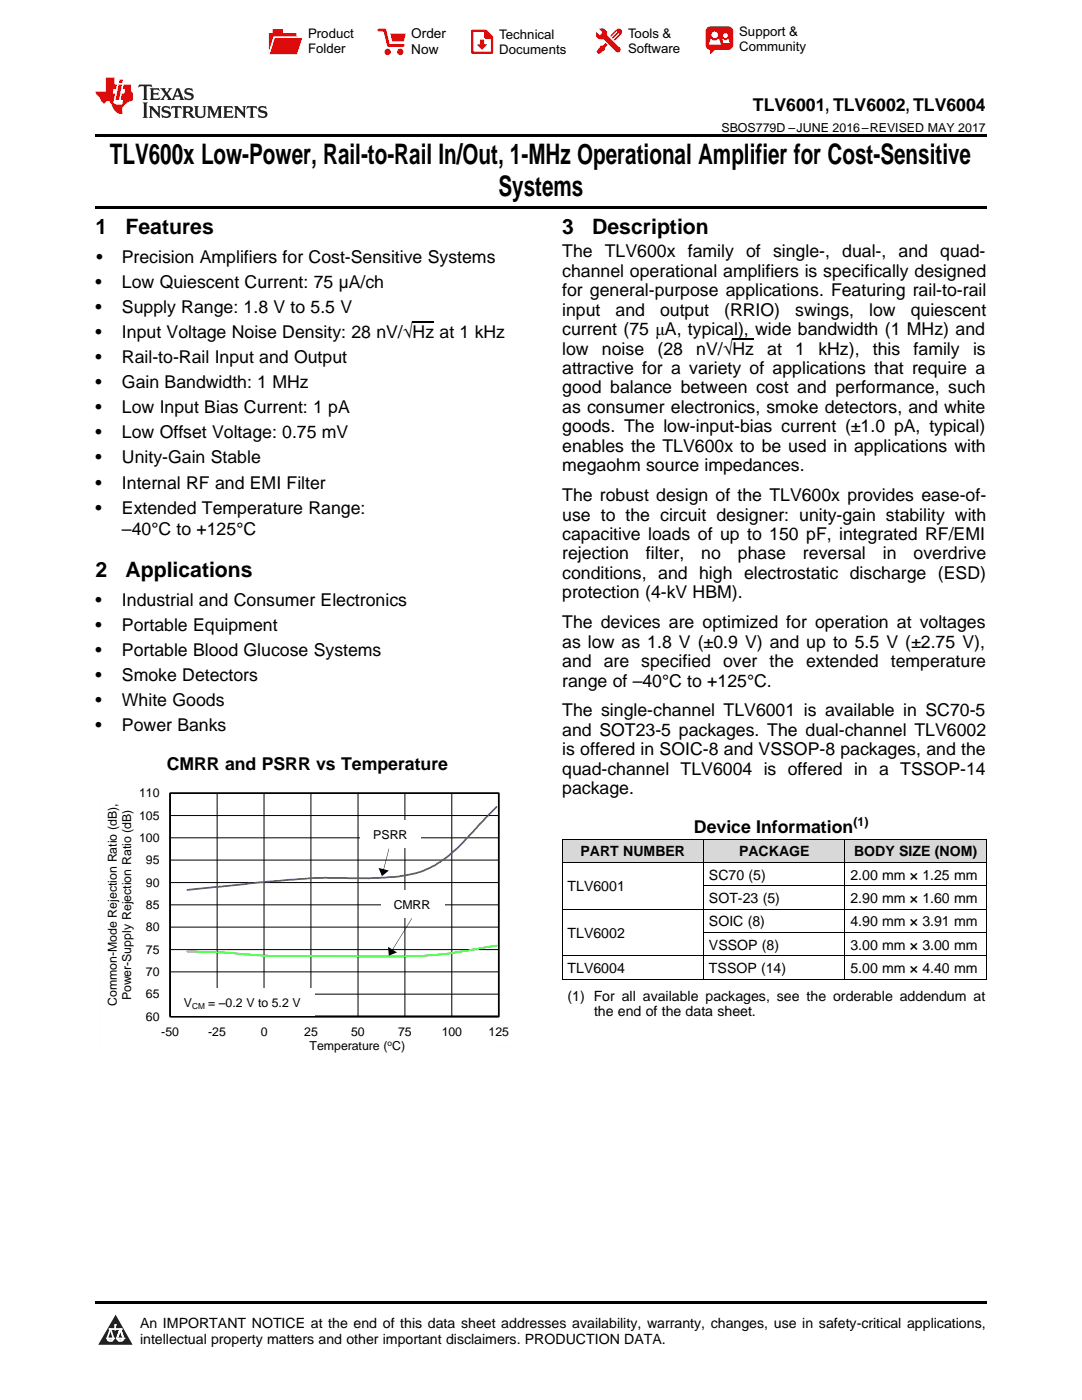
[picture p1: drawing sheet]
<svg xmlns="http://www.w3.org/2000/svg" width="216mm" height="279mm" viewBox="0 0 216 279" stroke-linecap="round" stroke-linejoin="round" font-family="sans-serif">
<defs><g id="words">
<g font-size="5.6">
<text x="21.9" y="32.8">TLV600x Low-Power, Rail-to-Rail In/Out, 1-MHz Operational Amplifier for Cost-Sensitive</text>
<text x="99.4" y="39.2">Systems</text>
</g>
<g font-size="4.2">
<text x="19" y="46.7">1</text>
<text x="25" y="46.7">Features</text>
<text x="112.2" y="46.7">3</text>
<text x="118.2" y="46.7">Description</text>
<text x="19" y="115.2">2</text>
<text x="25" y="115.2">Applications</text>
</g>
<g font-size="3.5">
<text x="150.2" y="22.2">TLV6001, TLV6002, TLV6004</text>
<text x="19.2" y="52.4">•</text>
<text x="24.3" y="52.4">Precision Amplifiers for Cost-Sensitive Systems</text>
<text x="112.2" y="51.4">The TLV600x family of single-, dual-, and quad-</text>
<text x="19" y="57.4">•</text>
<text x="24.3" y="57.4">Low Quiescent Current: 75 µA/ch</text>
<text x="112.2" y="55.2">channel operational amplifiers is specifically designed</text>
<text x="112.2" y="59.1">for general-purpose applications. Featuring rail-to-rail</text>
<text x="19" y="62.4">•</text>
<text x="24.3" y="62.4">Supply Range: 1.8 V to 5.5 V</text>
<text x="112.2" y="63">input</text>
<text x="122.8" y="63">and</text>
<text x="131.7" y="63">output</text>
<text x="144.5" y="63">(RRIO)</text>
<text x="158.7" y="63">swings,</text>
<text x="173.4" y="63">low</text>
<text x="181.7" y="63">quiescent</text>
<text x="19" y="67.5">•</text>
<text x="24.3" y="67.5">Input Voltage Noise Density: 28 nV/√Hz at 1 kHz</text>
<text x="112.2" y="66.9">current (75 μA, typical), wide bandwidth (1 MHz) and</text>
<text x="112.2" y="70.8">low</text>
<text x="120.1" y="70.8">noise</text>
<text x="131.2" y="70.8">(28</text>
<text x="138.9" y="70.8">nV/√Hz</text>
<text x="153.1" y="70.8">at</text>
<text x="158.7" y="70.8">1</text>
<text x="163.3" y="70.8">kHz),</text>
<text x="174.2" y="70.8">this</text>
<text x="182.3" y="70.8">family</text>
<text x="194.2" y="70.8">is</text>
<text x="19" y="72.5">•</text>
<text x="19" y="77.5">•</text>
<text x="24.3" y="72.5">Rail-to-Rail Input and Output</text>
<text x="24.3" y="77.5">Gain Bandwidth: 1 MHz</text>
<text x="112.2" y="74.6">attractive for a variety of applications that require a</text>
<text x="19" y="82.5">•</text>
<text x="24.3" y="82.5">Low Input Bias Current: 1 pA</text>
<text x="112.2" y="78.5">good balance between cost and performance, such</text>
<text x="112.2" y="82.4">as consumer electronics, smoke detectors, and white</text>
<text x="19" y="87.5">•</text>
<text x="24.3" y="87.5">Low Offset Voltage: 0.75 mV</text>
<text x="112.2" y="86.3">goods. The low-input-bias current (±1.0 pA, typical)</text>
<text x="19" y="92.5">•</text>
<text x="24.3" y="92.5">Unity-Gain Stable</text>
<text x="112.2" y="90.2">enables the TLV600x to be used in applications with</text>
<text x="112.2" y="94.1">megaohm source impedances.</text>
<text x="19" y="97.5">•</text>
<text x="24.3" y="97.5">Internal RF and EMI Filter</text>
<text x="112.2" y="100">The robust design of the TLV600x provides ease-of-</text>
<text x="19" y="102.5">•</text>
<text x="24.3" y="102.5">Extended Temperature Range:</text>
<text x="24.3" y="106.8">–40°C to +125°C</text>
<text x="112.2" y="103.9">use to the circuit designer: unity-gain stability with</text>
<text x="112.2" y="107.8">capacitive loads of up to 150 pF, integrated RF/EMI</text>
<text x="112.2" y="111.7">rejection</text>
<text x="128.9" y="111.7">filter,</text>
<text x="139.9" y="111.7">no</text>
<text x="147.2" y="111.7">phase</text>
<text x="160.2" y="111.7">reversal</text>
<text x="176.2" y="111.7">in</text>
<text x="182.3" y="111.7">overdrive</text>
<text x="112.2" y="115.5">conditions, and high electrostatic discharge (ESD)</text>
<text x="112.2" y="119.4">protection (4-kV HBM).</text>
<text x="19" y="120.9">•</text>
<text x="19" y="125.9">•</text>
<text x="24.3" y="120.9">Industrial and Consumer Electronics</text>
<text x="24.3" y="125.9">Portable Equipment</text>
<text x="112.2" y="125.4">The devices are optimized for operation at voltages</text>
<text x="19" y="130.9">•</text>
<text x="24.3" y="130.9">Portable Blood Glucose Systems</text>
<text x="112.2" y="129.3">as low as 1.8 V (±0.9 V) and up to 5.5 V (±2.75 V),</text>
<text x="19" y="135.9">•</text>
<text x="24.3" y="135.9">Smoke Detectors</text>
<text x="112.2" y="133.1">and are specified over the extended temperature</text>
<text x="112.2" y="137">range of –40°C to +125°C.</text>
<text x="19" y="140.9">•</text>
<text x="24.3" y="140.9">White Goods</text>
<text x="112.2" y="143">The single-channel TLV6001 is available in SC70-5</text>
<text x="19" y="145.9">•</text>
<text x="24.3" y="145.9">Power Banks</text>
<text x="112.2" y="146.9">and SOT23-5 packages. The dual-channel TLV6002</text>
<text x="33.3" y="153.7">CMRR and PSRR vs Temperature</text>
<text x="112.2" y="150.7">is offered in SOIC-8 and VSSOP-8 packages, and the</text>
<text x="112.2" y="154.6">quad-channel TLV6004 is offered in a TSSOP-14</text>
<text x="112.2" y="158.5">package.</text>
<text x="138.5" y="166.2">Device Information</text>
</g>
<g font-size="2.8">
<text x="115.8" y="170.9">PART NUMBER</text>
<text x="147.5" y="170.9">PACKAGE</text>
<text x="170.4" y="170.9">BODY SIZE (NOM)</text>
<text x="113.2" y="177.9">TLV6001</text>
<text x="141.5" y="175.5">SC70 (5)</text>
<text x="169.7" y="175.5">2.00 mm × 1.25 mm</text>
<text x="141.5" y="180.2">SOT-23 (5)</text>
<text x="141.5" y="184.9">SOIC (8)</text>
<text x="169.7" y="180.2">2.90 mm × 1.60 mm</text>
<text x="169.7" y="184.9">4.90 mm × 3.91 mm</text>
<text x="113.2" y="187.2">TLV6002</text>
<text x="141.5" y="189.5">VSSOP (8)</text>
<text x="169.7" y="189.5">3.00 mm × 3.00 mm</text>
<text x="113.2" y="194.2">TLV6004</text>
<text x="141.5" y="194.2">TSSOP (14)</text>
<text x="169.7" y="194.2">5.00 mm × 4.40 mm</text>
<text x="113.2" y="199.7">(1) For all available packages, see the orderable addendum at</text>
<text x="118.5" y="202.8">the end of the data sheet.</text>
<text x="27.9" y="265">An IMPORTANT NOTICE at the end of this data sheet addresses availability, warranty, changes, use in safety-critical applications,</text>
<text x="27.9" y="268.2">intellectual property matters and other important disclaimers. PRODUCTION DATA.</text>
</g>
<g font-size="2.7">
<text x="82.1" y="7.7">Order</text>
<text x="82.1" y="10.7">Now</text>
</g>
<g font-size="2.6">
<text x="61.5" y="7.6">Product</text>
<text x="61.5" y="10.6">Folder</text>
<text x="99.6" y="7.8">Technical</text>
<text x="99.6" y="10.8">Documents</text>
<text x="125.3" y="7.6">Tools &amp;</text>
<text x="125.3" y="10.6">Software</text>
<text x="147.5" y="7.2">Support &amp;</text>
<text x="147.5" y="10.2">Community</text>
</g>
<g font-size="2.5">
<text x="144" y="26.3">SBOS779D –JUNE 2016–REVISED MAY 2017</text>
<text x="27.8" y="159.1">110</text>
<text x="27.8" y="163.6">105</text>
<text x="74.5" y="167.3">PSRR</text>
<text x="170.3" y="164.8">(1)</text>
<text x="27.8" y="168.1">100</text>
<text x="29.1" y="172.5">95</text>
<text x="29.1" y="177">90</text>
<text x="29.1" y="185.9">80</text>
<text x="29.1" y="181.4">85</text>
<text x="78.6" y="181.4">CMRR</text>
<text x="29.1" y="190.3">75</text>
<text x="29.1" y="194.8">70</text>
<text x="23.3" y="200.8" transform="rotate(-90 23.3 200.8)">Common-Mode Rejection Ratio (dB),</text>
<text x="26.1" y="199.6" transform="rotate(-90 26.1 199.6)">Power-Supply Rejection Ratio (dB)</text>
<text x="29.1" y="203.7">60</text>
<text x="29.1" y="199.3">65</text>
<text x="36.7" y="200.9">V</text>
<text x="41.6" y="200.9">=</text>
<text x="43.7" y="200.9">±0.2 V to 5.2 V</text>
<text x="32.2" y="206.7">-50</text>
<text x="41.6" y="206.7">-25</text>
<text x="52" y="206.7">0</text>
<text x="60.7" y="206.7">25</text>
<text x="61.7" y="209.5">Temperature ( C)</text>
<text x="70.1" y="206.7">50</text>
<text x="79.4" y="206.7">75</text>
<text x="88.1" y="206.7">100</text>
<text x="97.5" y="206.7">125</text>
</g>
<g font-size="1.7">
<text x="38.3" y="201.5">CM</text>
<text x="77.3" y="208.7">o</text>
</g>
</g></defs>
<g fill="#d8d8d8">
<path d="M112.2 167.5h28.2v4.7h-28.2z"/>
<path d="M140.4 167.5h28.2v4.7h-28.2z"/>
<path d="M168.6 167.5h28.2v4.7h-28.2z"/>
</g>
<path d="M23.1 262.4l3.4 6h-6.9z" fill="#231f20"/>
<path d="M21.4 267.1h1.2l-.3 .5h-.3a.55 .55 0 0 1-.6-.5z" fill-rule="evenodd" fill="#fff"/>
<path d="M21.4 267.1h1.2l-.3 .5h-.3a.55 .55 0 0 1-.6-.5z" fill="none" stroke="#231f20" stroke-width=".34"/>
<path d="M21.4 267.1l1.2 .1-.3 .4h-.5z" fill="none" stroke="#fff" stroke-width=".34"/>
<path d="M23 265.3h.1" fill="none" stroke="#fff" stroke-width=".34"/>
<path d="M23 264.4v.9z" fill="#fff"/>
<path d="M23 264.4v.9z" fill="none" stroke="#fff" stroke-width=".34"/>
<circle cx="23" cy="264.4" r=".17" fill="#fff"/>
<path d="M21.9 265.2h.1" fill="none" stroke="#fff" stroke-width=".34"/>
<path d="M21.9 265.2h2.3z" fill="#fff"/>
<path d="M21.9 265.2h2.3z" fill="none" stroke="#fff" stroke-width=".34"/>
<circle cx="24.2" cy="265.2" r=".17" fill="#fff"/>
<path d="M23.3 267.1h.1" fill="none" stroke="#fff" stroke-width=".34"/>
<path d="M24 265.2l-.7 1.9z" fill="#fff"/>
<path d="M24 265.2l-.7 1.9z" fill="none" stroke="#fff" stroke-width=".34"/>
<path d="M24 265.2l.7 1.9z" fill="#fff"/>
<path d="M24 265.2l.7 1.9z" fill="none" stroke="#fff" stroke-width=".34"/>
<path d="M24.6 267.1h.1" fill="none" stroke="#fff" stroke-width=".34"/>
<circle cx="21.4" cy="267.1" r=".17" fill="#fff"/>
<path d="M22.1 265.2l-.7 1.9z" fill="#fff"/>
<path d="M22.1 265.2l-.7 1.9z" fill="none" stroke="#fff" stroke-width=".34"/>
<path d="M22.1 265.2l.5 1.9z" fill="#fff"/>
<path d="M22.1 265.2l.5 1.9z" fill="none" stroke="#fff" stroke-width=".34"/>
<circle cx="22.6" cy="267.1" r=".17" fill="#fff"/>
<path d="M23.4 267.1h1.3a.65 .65 0 0 1-.7 .5 .65 .65 0 0 1-.6-.5z" fill-rule="evenodd" fill="#fff"/>
<path d="M23.4 267.1h1.3a.65 .65 0 0 1-.7 .5 .65 .65 0 0 1-.6-.5z" fill="none" stroke="#231f20" stroke-width=".34"/>
<path d="M23.4 267.1h1.3l-.4 .5h-.6z" fill="none" stroke="#fff" stroke-width=".34"/>
<path d="M23.3 267.1h.1" fill="none" stroke="#fff" stroke-width=".34"/>
<circle cx="24.7" cy="267.1" r=".17" fill="#fff"/>
<path d="M19 259.7h177.8v.5h-177.8z" fill="#000"/>
<g fill="none" stroke="#000" stroke-width=".2">
<path d="M34 158.3h65.5v44.5M43.3 158.3v44.5M52.7 158.3v44.5M62 158.3v44.5M71.4 158.3v44.5M80.8 158.3v44.5M90.1 158.3v44.5M34 176.1h65.5M34 171.6h65.5M34 167.2h65.5M34 162.8h65.5M34 198.4h65.5"/>
<path d="M34 194h65.5M34 189.5h65.5M34 185h65.5M34 180.6h65.5"/>
</g>
<path d="M34 158.3h65.5v44.6h-65.5zM34 158.3v44.6h65.5" fill="none" stroke="#000" stroke-width=".34"/>
<path d="M99.1 188.7l-9.6 1.6-5.1 .5-3.6 .1-26.9-.1-8.3-.7-8.2-.2" fill="none" stroke="#0f0" stroke-width=".34"/>
<path d="M99.1 161l-6.8 7.2-2.8 2.6-2.6 1.9-2.6 1.1-1.1 .4-3.6 .7-2.9 .3-3.1 .1-8.6-.1-4.9 .2-8.8 .7-13.9 1.5" fill="none" stroke="#00f" stroke-width=".34"/>
<path d="M20 157h82.6v53.3h-82.6z" fill="none" stroke="#fefefe" stroke-width=".2" stroke-dasharray=".7 .3" stroke-linecap="butt"/>
<path d="M71.9 163.7h12.1v5.5h-12.1z" fill-rule="evenodd" fill="#fff"/>
<path d="M77.6 169.4l-1.2 4.4zM75.5 173.2l2.1 .5-1.4 1.1z" fill="#000"/>
<path d="M76 177.8h12.6v5.4h-12.6z" fill-rule="evenodd" fill="#fff"/>
<path d="M82.1 183.3l-3.9 6.5zM77.4 189l1.8 1.1-1.6 .6z" fill="#000"/>
<path d="M34.1 197.3h28.8v5.4h-28.8z" fill-rule="evenodd" fill="#fff"/>
<path d="M112.2 172.1h84.6M112.2 167.4h84.6M112.2 167.5v27.9M140.4 167.5v27.9M140.4 176.8h56.4M168.6 167.5v27.9M196.8 167.5v27.9M112.2 195.4h84.6M112.2 190.7h84.6M112.2 181.4h84.6M140.4 186.1h56.4" fill="none" stroke="#000" stroke-width=".2"/>
<path d="M19 26.8h177.8v.6h-177.8zM19 41.2h177.8v.5h-177.8zM112.2 195.4h.1zM168.5 195.4h.1zM196.7 195.4h.1z" fill="#000"/>
<path d="M27.7 16.9l-.1 .6 .6-.3h.5v.2v2.2l-.2 .4h1l-.2-.4v-2.2v-.2h.5l.6 .3-.2-.6zM29.9 17.6l.2 .4v1.6l-.2 .4h1.9l.1-.6a1.09 1.09 0 0 1-1.3 .1v-.6h.6l.4 .2v-.7l-.2 .2h-.8v-.6l.2-.1a1.01 1.01 0 0 1 1 .3l-.1-.6zM32 17.6l.9 1.2-1 1.2h.9l-.2-.3 .5-.7 .5 .7-.3 .3h1.7l-.2-.3 .1-.4h1l.1 .4-.2 .3h1l-.3-.4-.7-2h-.5l-1 2.2-.8-1.1 .9-1.1h-.9l.2 .2-.4 .7-.4-.7 .2-.2zM35.4 18l.4 1h-.8zM37 17.7a.66 .66 0 0 0-.2 .8 .66 .66 0 0 0 .6 .4l.7 .2 .1 .2a.8 .8 0 0 1-.7 .4 .8 .8 0 0 1-.7-.5l.1 .8 .2-.2a.94 .94 0 0 0 1.1 .1 .94 .94 0 0 0 .4-.9 1.48 1.48 0 0 0-1.3-.6v-.4a1.1 1.1 0 0 1 1.2 .2l-.2-.6-.2 .1-.5-.1zM28.5 20.4l.2 .4v2.3l-.2 .4h1l-.2-.4v-2.3l.2-.4zM29.7 21.2l.2 .4v1.5l-.2 .4h.8l-.3-.4 .1-1.3 1.6 1.8v-2l.2-.4h-.7l.2 .2v1.1l-1.2-1.3zM32.5 21.3a.66 .66 0 0 0-.2 .8 .66 .66 0 0 0 .6 .4l.6 .2 .2 .2a.8 .8 0 0 1-.8 .4 .8 .8 0 0 1-.7-.5l.2 .7 .2-.1a.94 .94 0 0 0 1 .1 .94 .94 0 0 0 .5-1 1.47 1.47 0 0 0-1.3-.6l-.1-.3a1.1 1.1 0 0 1 1.3 .2l-.2-.6-.2 .1-.5-.2zM34.3 21.2l-.2 .6a.64 .64 0 0 1 .8-.3v1.6l-.2 .4h1l-.3-.4 .1-1.6a.66 .66 0 0 1 .8 .3l-.2-.6zM36.3 21.2l.3 .4v1.5l-.3 .4h1l-.2-.2v-.7h.5l.1 .1a.8 .8 0 0 0 1.2 .7l-1-1a.62 .62 0 0 0 .6-.5 .62 .62 0 0 0-.6-.7zM37.1 21.5h.1a.48 .48 0 0 1 .6 0 .48 .48 0 0 1 .1 .6l-.2 .1-.6 .1zM38.7 21.2l.2 .2a2.29 2.29 0 0 0 .4 2 1.05 1.05 0 0 0 1.7-.7v-1.3l.2-.2h-.8l.2 .4v1.1a.61 .61 0 0 1-.6 .6 .61 .61 0 0 1-.6-.6v-1.1l.3-.4zM41.3 21.2l.3 .4v1.5l-.3 .4h.8l-.2-.4v-1.4l.8 1.9 .9-1.9v1.4l-.2 .4h.9l-.2-.4v-1.5l.2-.4h-.8l-.7 1.5-.6-1.5zM44.5 21.2l.2 .4v1.5l-.2 .4h1.9l.2-.6a1.1 1.1 0 0 1-1.4 .2v-.7h.6l.4 .2v-.6l-.2 .1-.8 .1v-.6l.2-.1a1.02 1.02 0 0 1 1.1 .2l-.2-.5zM46.7 21.2l.2 .4v1.5l-.2 .4h.8l-.3-.4 .1-1.3 1.6 1.8v-2l.2-.4h-.7l.2 .2v1.1l-1.2-1.3zM49.3 21.2l-.1 .6a.64 .64 0 0 1 .8-.3v1.6l-.3 .4h1l-.2-.4v-1.6a.66 .66 0 0 1 .8 .3l-.1-.6zM51.7 21.3a.66 .66 0 0 0-.2 .7 .66 .66 0 0 0 .7 .5l.6 .2 .1 .2a.8 .8 0 0 1-.7 .4 .8 .8 0 0 1-.7-.5l.1 .7 .2-.1a.94 .94 0 0 0 1.1 .1 .94 .94 0 0 0 .4-1 1.48 1.48 0 0 0-1.2-.6l-.1-.3a1.1 1.1 0 0 1 1.2 .2l-.2-.6-.1 .1-.6-.2z" fill="#231f20"/>
<path d="M21.1 15.5v2.8h-2v.4l.9 .9a.96 .96 0 0 0 1 1 .59 .59 0 0 1 .5-.4 .59 .59 0 0 1 .5 .3l.4 .8a1.61 1.61 0 0 0 2.1 1.3 1.63 1.63 0 0 1 1.1-2.2l.9-.3v-1.5a1.6 1.6 0 0 1-.4-1.7h-1.4l-.2 .9h.5l-.2 .8h-.5l-.2 1v.3h.5l-.2 .9h-.7a.74 .74 0 0 1-1-.6l.3-1.6h-.5l.2-.8h.5l.1-.9h-.4v-1.4zM23.7 16.9l-.7 3h.8l.6-3zM23.8 15.9l-.1 .7h.7l.2-.7z" fill="#ee1d23"/>
<g fill="#d60000">
<path d="M54.4 5.8h2v.8h2.8v4.2h-5.5v-4.2h.7z" fill-rule="evenodd"/>
<path d="M54.7 7.5h5.6l-1 3.3h-5.6z" fill-rule="evenodd"/>
</g>
<path d="M54.6 7.4h5.8l-.1 .1h-5.5l-1.1 3.3z" fill-rule="evenodd" fill="#fff"/>
<path d="M54.6 7.4h5.8l-.1 .1h-5.5l-1.1 3.3z" fill="none" stroke="#fff" stroke-width=".2"/>
<path d="M75.6 6h1.2l.7 3.1h3" fill="none" stroke="#d60000" stroke-width=".56"/>
<g fill="#d60000">
<path d="M77.9 6.7h3.1l-.4 1.5h-2.3z" fill-rule="evenodd"/>
<circle cx="77.3" cy="10.4" r=".64"/>
<circle cx="79.9" cy="10.4" r=".64"/>
</g>
<path d="M94.2 6.2h2.7l1.3 1.2v3.1h-4z" fill="none" stroke="#d60000" stroke-width=".44"/>
<g fill="#d60000">
<path d="M95.8 7.9h.8v1h.6l-1 1.1-1-1v-.1h.6z" fill-rule="evenodd"/>
<path d="M96.6 6.2h.3l1.3 1.2v.4h-1.3l-.3-.4z" fill-rule="evenodd"/>
<path d="M119.6 5.7h.9l.6 .6 .1 .7 2.5 2.5-.8 .8-2.3-2.3-1.1-.2-.6-.6v-.8l.7 .6 .5-.4v-.2l-.4-.5z" fill-rule="evenodd"/>
<path d="M119.9 9.1h.4l.5-.5 .4 .4-.5 .5v.4l-1.2 .9-.5-.5z" fill-rule="evenodd"/>
<path d="M123 5.9a.67 .67 0 0 1 .9 0 .67 .67 0 0 1 0 .9z" fill-rule="evenodd"/>
<path d="M123 5.9l.9 .9-1.2 1.2h-.2l.1-.2 .9-.9 .1-.2h-.3l-.9 1h-.2v-.2l.9-1 .1-.2h-.3l-.9 1h-.2v-.2z" fill-rule="evenodd"/>
<circle cx="123.3" cy="9.9" r=".54"/>
</g>
<path d="M121.1 6.3l-.1 .7" fill="none" stroke="#d60000" stroke-width=".2"/>
<g fill="#d60000">
<path d="M141.1 5.5l.6-.2h3.6a.95 .95 0 0 1 1 .9v2.8a.95 .95 0 0 1-1 .9h-3.6a.95 .95 0 0 1-.9-.9v-2.8z" fill-rule="evenodd"/>
<path d="M141.7 9.9h.9l-.7 .9h-.2z" fill-rule="evenodd"/>
</g>
<g fill="#fff">
<path d="M144.3 8.6h1.3z"/>
<path d="M141.8 7.8h.3l.1 .2h.8l.2-.2h.3l.4 1.1h-2.5z" fill-rule="evenodd"/>
<path d="M144.2 7.8h.2l.2 .2h.4l.2-.2h.2l.2 .8h-1.3z" fill-rule="evenodd"/>
<circle cx="142.6" cy="6.9" r=".65"/>
<circle cx="144.8" cy="7.1" r=".48"/>
</g>
<path d="M82.3 64.3h4.3M146.2 67.6h4.3" fill="none" stroke="#000" stroke-width=".25"/>
<use href="#words"/>
</svg>
